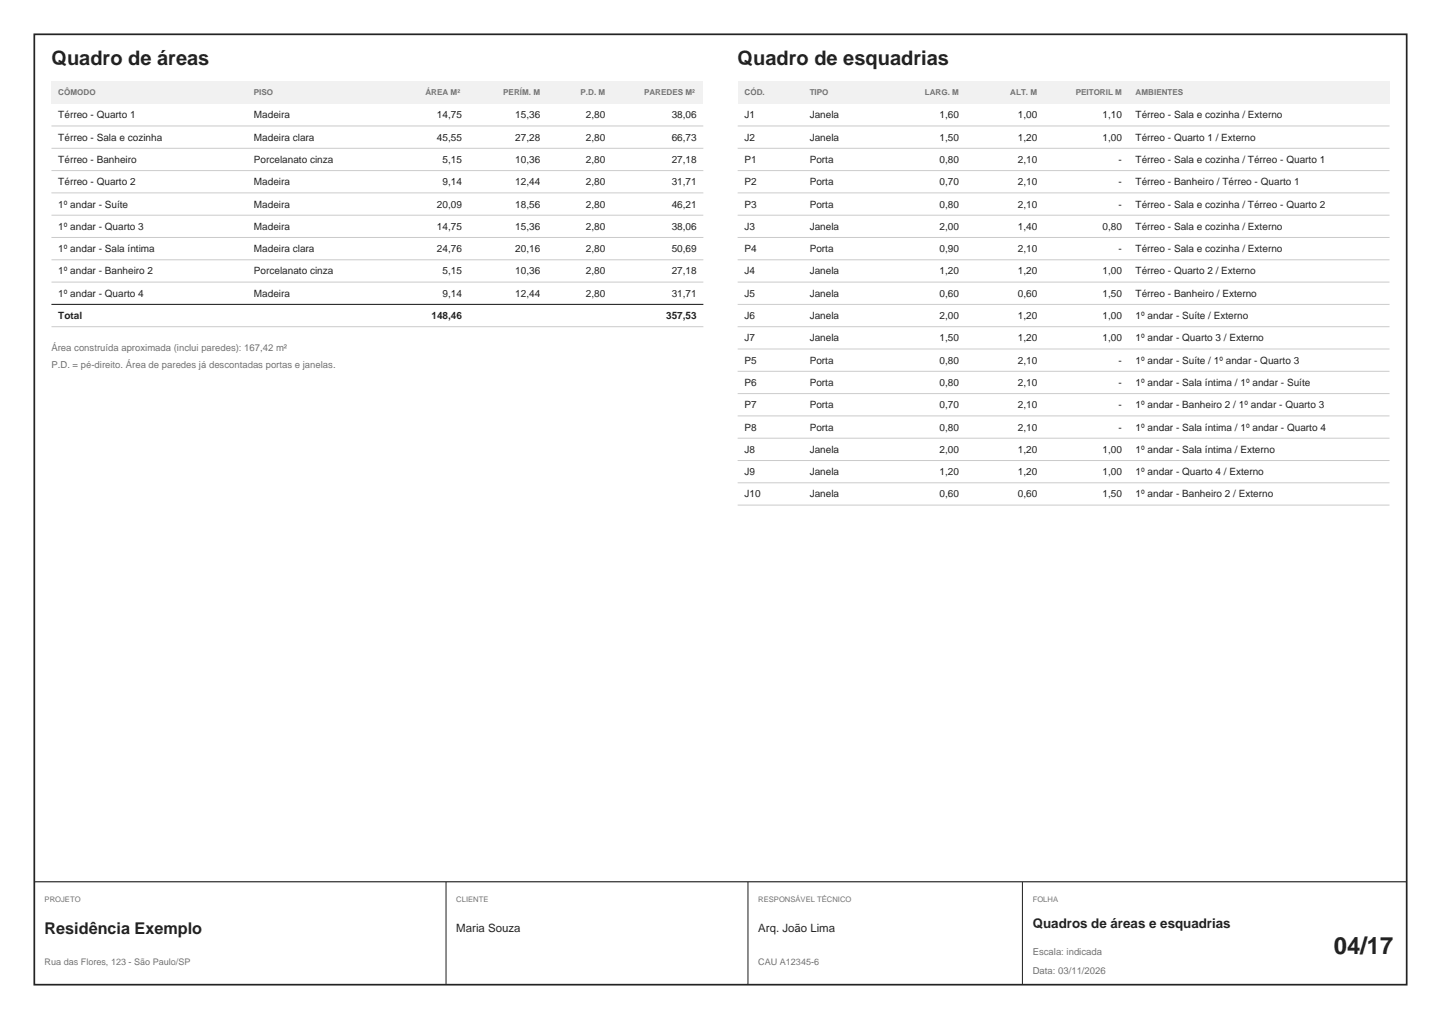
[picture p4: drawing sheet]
<svg xmlns="http://www.w3.org/2000/svg" width="420mm" height="297mm" viewBox="0 0 420 297" stroke-linecap="round" stroke-linejoin="round" font-family="sans-serif">
<defs><g id="words">
<text font-size="6.9" fill="#1f2328" x="388.8" y="278">04/17</text>
<g font-size="5.8" fill="#1f2328">
<text x="15" y="19">Quadro de áreas</text>
<text x="215" y="19">Quadro de esquadrias</text>
</g>
<text font-size="4.7" fill="#1f2328" x="13" y="272.2">Residência Exemplo</text>
<text font-size="3.9" fill="#1f2328" x="301" y="270.4">Quadros de áreas e esquadrias</text>
<g font-size="3.3" fill="#1f2328">
<text x="133" y="271.7">Maria Souza</text>
<text x="221" y="271.7">Arq. João Lima</text>
</g>
<g font-size="2.9" fill="#1f2328">
<text x="17" y="34.5">Térreo - Quarto 1</text>
<text x="74" y="34.5">Madeira</text>
<text x="127.4" y="34.5">14,75</text>
<text x="150.2" y="34.5">15,36</text>
<text x="170.8" y="34.5">2,80</text>
<text x="195.8" y="34.5">38,06</text>
<text x="217" y="34.5">J1</text>
<text x="236" y="34.5">Janela</text>
<text x="273.9" y="34.5">1,60</text>
<text x="296.7" y="34.5">1,00</text>
<text x="321.4" y="34.5">1,10</text>
<text x="331" y="34.5">Térreo - Sala e cozinha / Externo</text>
<text x="17" y="41">Térreo - Sala e cozinha</text>
<text x="74" y="41">Madeira clara</text>
<text x="127.4" y="41">45,55</text>
<text x="150.2" y="41">27,28</text>
<text x="170.8" y="41">2,80</text>
<text x="195.8" y="41">66,73</text>
<text x="217" y="41">J2</text>
<text x="236" y="41">Janela</text>
<text x="273.9" y="41">1,50</text>
<text x="296.7" y="41">1,20</text>
<text x="321.4" y="41">1,00</text>
<text x="331" y="41">Térreo - Quarto 1 / Externo</text>
<text x="17" y="47.5">Térreo - Banheiro</text>
<text x="74" y="47.5">Porcelanato cinza</text>
<text x="129" y="47.5">5,15</text>
<text x="150.2" y="47.5">10,36</text>
<text x="170.8" y="47.5">2,80</text>
<text x="195.8" y="47.5">27,18</text>
<text x="217" y="47.5">P1</text>
<text x="236" y="47.5">Porta</text>
<text x="273.9" y="47.5">0,80</text>
<text x="296.7" y="47.5">2,10</text>
<text x="326" y="47.5">-</text>
<text x="331" y="47.5">Térreo - Sala e cozinha / Térreo - Quarto 1</text>
<text x="17" y="54">Térreo - Quarto 2</text>
<text x="74" y="54">Madeira</text>
<text x="129" y="54">9,14</text>
<text x="150.2" y="54">12,44</text>
<text x="170.8" y="54">2,80</text>
<text x="195.8" y="54">31,71</text>
<text x="217" y="54">P2</text>
<text x="236" y="54">Porta</text>
<text x="273.9" y="54">0,70</text>
<text x="296.7" y="54">2,10</text>
<text x="326" y="54">-</text>
<text x="331" y="54">Térreo - Banheiro / Térreo - Quarto 1</text>
<text x="17" y="60.5">1º andar - Suíte</text>
<text x="74" y="60.5">Madeira</text>
<text x="127.4" y="60.5">20,09</text>
<text x="150.2" y="60.5">18,56</text>
<text x="170.8" y="60.5">2,80</text>
<text x="195.8" y="60.5">46,21</text>
<text x="217" y="60.5">P3</text>
<text x="236" y="60.5">Porta</text>
<text x="273.9" y="60.5">0,80</text>
<text x="296.7" y="60.5">2,10</text>
<text x="326" y="60.5">-</text>
<text x="331" y="60.5">Térreo - Sala e cozinha / Térreo - Quarto 2</text>
<text x="17" y="67">1º andar - Quarto 3</text>
<text x="74" y="67">Madeira</text>
<text x="127.4" y="67">14,75</text>
<text x="150.2" y="67">15,36</text>
<text x="170.8" y="67">2,80</text>
<text x="195.8" y="67">38,06</text>
<text x="217" y="67">J3</text>
<text x="236" y="67">Janela</text>
<text x="273.9" y="67">2,00</text>
<text x="296.7" y="67">1,40</text>
<text x="321.4" y="67">0,80</text>
<text x="331" y="67">Térreo - Sala e cozinha / Externo</text>
<text x="17" y="73.5">1º andar - Sala íntima</text>
<text x="74" y="73.5">Madeira clara</text>
<text x="127.4" y="73.5">24,76</text>
<text x="150.2" y="73.5">20,16</text>
<text x="170.8" y="73.5">2,80</text>
<text x="195.8" y="73.5">50,69</text>
<text x="217" y="73.5">P4</text>
<text x="236" y="73.5">Porta</text>
<text x="273.9" y="73.5">0,90</text>
<text x="296.7" y="73.5">2,10</text>
<text x="326" y="73.5">-</text>
<text x="331" y="73.5">Térreo - Sala e cozinha / Externo</text>
<text x="17" y="80">1º andar - Banheiro 2</text>
<text x="74" y="80">Porcelanato cinza</text>
<text x="129" y="80">5,15</text>
<text x="150.2" y="80">10,36</text>
<text x="170.8" y="80">2,80</text>
<text x="195.8" y="80">27,18</text>
<text x="217" y="80">J4</text>
<text x="236" y="80">Janela</text>
<text x="273.9" y="80">1,20</text>
<text x="296.7" y="80">1,20</text>
<text x="321.4" y="80">1,00</text>
<text x="331" y="80">Térreo - Quarto 2 / Externo</text>
<text x="17" y="86.5">1º andar - Quarto 4</text>
<text x="74" y="86.5">Madeira</text>
<text x="129" y="86.5">9,14</text>
<text x="150.2" y="86.5">12,44</text>
<text x="170.8" y="86.5">2,80</text>
<text x="195.8" y="86.5">31,71</text>
<text x="217" y="86.5">J5</text>
<text x="236" y="86.5">Janela</text>
<text x="273.9" y="86.5">0,60</text>
<text x="296.7" y="86.5">0,60</text>
<text x="321.4" y="86.5">1,50</text>
<text x="331" y="86.5">Térreo - Banheiro / Externo</text>
<text x="17" y="93">Total</text>
<text x="125.8" y="93">148,46</text>
<text x="194.2" y="93">357,53</text>
<text x="217" y="93">J6</text>
<text x="236" y="93">Janela</text>
<text x="273.9" y="93">2,00</text>
<text x="296.7" y="93">1,20</text>
<text x="321.4" y="93">1,00</text>
<text x="331" y="93">1º andar - Suíte / Externo</text>
<text x="217" y="99.5">J7</text>
<text x="236" y="99.5">Janela</text>
<text x="273.9" y="99.5">1,50</text>
<text x="296.7" y="99.5">1,20</text>
<text x="321.4" y="99.5">1,00</text>
<text x="331" y="99.5">1º andar - Quarto 3 / Externo</text>
<text x="217" y="106">P5</text>
<text x="236" y="106">Porta</text>
<text x="273.9" y="106">0,80</text>
<text x="296.7" y="106">2,10</text>
<text x="326" y="106">-</text>
<text x="331" y="106">1º andar - Suíte / 1º andar - Quarto 3</text>
<text x="217" y="112.5">P6</text>
<text x="236" y="112.5">Porta</text>
<text x="273.9" y="112.5">0,80</text>
<text x="296.7" y="112.5">2,10</text>
<text x="326" y="112.5">-</text>
<text x="331" y="112.5">1º andar - Sala íntima / 1º andar - Suíte</text>
<text x="217" y="119">P7</text>
<text x="236" y="119">Porta</text>
<text x="273.9" y="119">0,70</text>
<text x="296.7" y="119">2,10</text>
<text x="326" y="119">-</text>
<text x="331" y="119">1º andar - Banheiro 2 / 1º andar - Quarto 3</text>
<text x="217" y="125.5">P8</text>
<text x="236" y="125.5">Porta</text>
<text x="273.9" y="125.5">0,80</text>
<text x="296.7" y="125.5">2,10</text>
<text x="326" y="125.5">-</text>
<text x="331" y="125.5">1º andar - Sala íntima / 1º andar - Quarto 4</text>
<text x="217" y="132">J8</text>
<text x="236" y="132">Janela</text>
<text x="273.9" y="132">2,00</text>
<text x="296.7" y="132">1,20</text>
<text x="321.4" y="132">1,00</text>
<text x="331" y="132">1º andar - Sala íntima / Externo</text>
<text x="217" y="138.5">J9</text>
<text x="236" y="138.5">Janela</text>
<text x="273.9" y="138.5">1,20</text>
<text x="296.7" y="138.5">1,20</text>
<text x="321.4" y="138.5">1,00</text>
<text x="331" y="138.5">1º andar - Quarto 4 / Externo</text>
<text x="217" y="145">J10</text>
<text x="236" y="145">Janela</text>
<text x="273.9" y="145">0,60</text>
<text x="296.7" y="145">0,60</text>
<text x="321.4" y="145">1,50</text>
<text x="331" y="145">1º andar - Banheiro 2 / Externo</text>
</g>
<g font-size="2.8" fill="#6b7480">
<text x="15" y="102.2">Área construída aproximada (inclui paredes): 167,42 m²</text>
<text x="15" y="107.2">P.D. = pé-direito. Área de paredes já descontadas portas e janelas.</text>
<text x="301" y="278.4">Escala: indicada</text>
<text x="301" y="283.8">Data: 03/11/2026</text>
</g>
<g font-size="2.6" fill="#6b7480">
<text x="13" y="281.3">Rua das Flores, 123 - São Paulo/SP</text>
<text x="221" y="281.3">CAU A12345-6</text>
</g>
<g font-size="2.4" fill="#6b7480">
<text x="17" y="27.8">CÔMODO</text>
<text x="74" y="27.8">PISO</text>
<text x="124" y="27.8">ÁREA M²</text>
<text x="146.7" y="27.8">PERÍM. M</text>
<text x="169.2" y="27.8">P.D. M</text>
<text x="187.7" y="27.8">PAREDES M²</text>
<text x="217" y="27.8">CÓD.</text>
<text x="236" y="27.8">TIPO</text>
<text x="269.5" y="27.8">LARG. M</text>
<text x="294.4" y="27.8">ALT. M</text>
<text x="313.5" y="27.8">PEITORIL M</text>
<text x="331" y="27.8">AMBIENTES</text>
</g>
<g font-size="2.2" fill="#6b7480">
<text x="13" y="262.8">PROJETO</text>
<text x="133" y="262.8">CLIENTE</text>
<text x="221" y="262.8">RESPONSÁVEL TÉCNICO</text>
<text x="301" y="262.8">FOLHA</text>
</g>
</g></defs>
<path d="M10 10h400v277h-400z" fill="none" stroke="#1f2429" stroke-width=".5"/>
<path d="M15 23.7h190v6.5h-190z" fill="#edf2f5"/>
<path d="M15 36.7h190M15 43.2h190M15 49.7h190M15 56.2h190M15 62.7h190M15 69.2h190M15 75.7h190M15 82.2h190M15 88.7h190M15 95.2h190" fill="none" stroke="#c4ccd6" stroke-width=".29"/>
<path d="M15 88.7h190" fill="none" stroke="#1f2429" stroke-width=".3"/>
<path d="M215 23.7h190v6.5h-190z" fill="#edf2f5"/>
<g fill="none" stroke="#c4ccd6" stroke-width=".29">
<path d="M215 36.7h190M215 43.2h190M215 49.7h190M215 56.2h190M215 62.7h190M215 69.2h190M215 75.7h190M215 82.2h190M215 88.7h190M215 95.2h190M215 101.7h190M215 108.2h190"/>
<path d="M215 114.7h190M215 121.2h190M215 127.7h190M215 134.2h190M215 140.7h190M215 147.2h190"/>
</g>
<path d="M10 257h400" fill="none" stroke="#1f2429" stroke-width=".35"/>
<path d="M130 257v30M218 257v30M298 257v30" fill="none" stroke="#1f2429" stroke-width=".29"/>
<use href="#words"/>
</svg>
